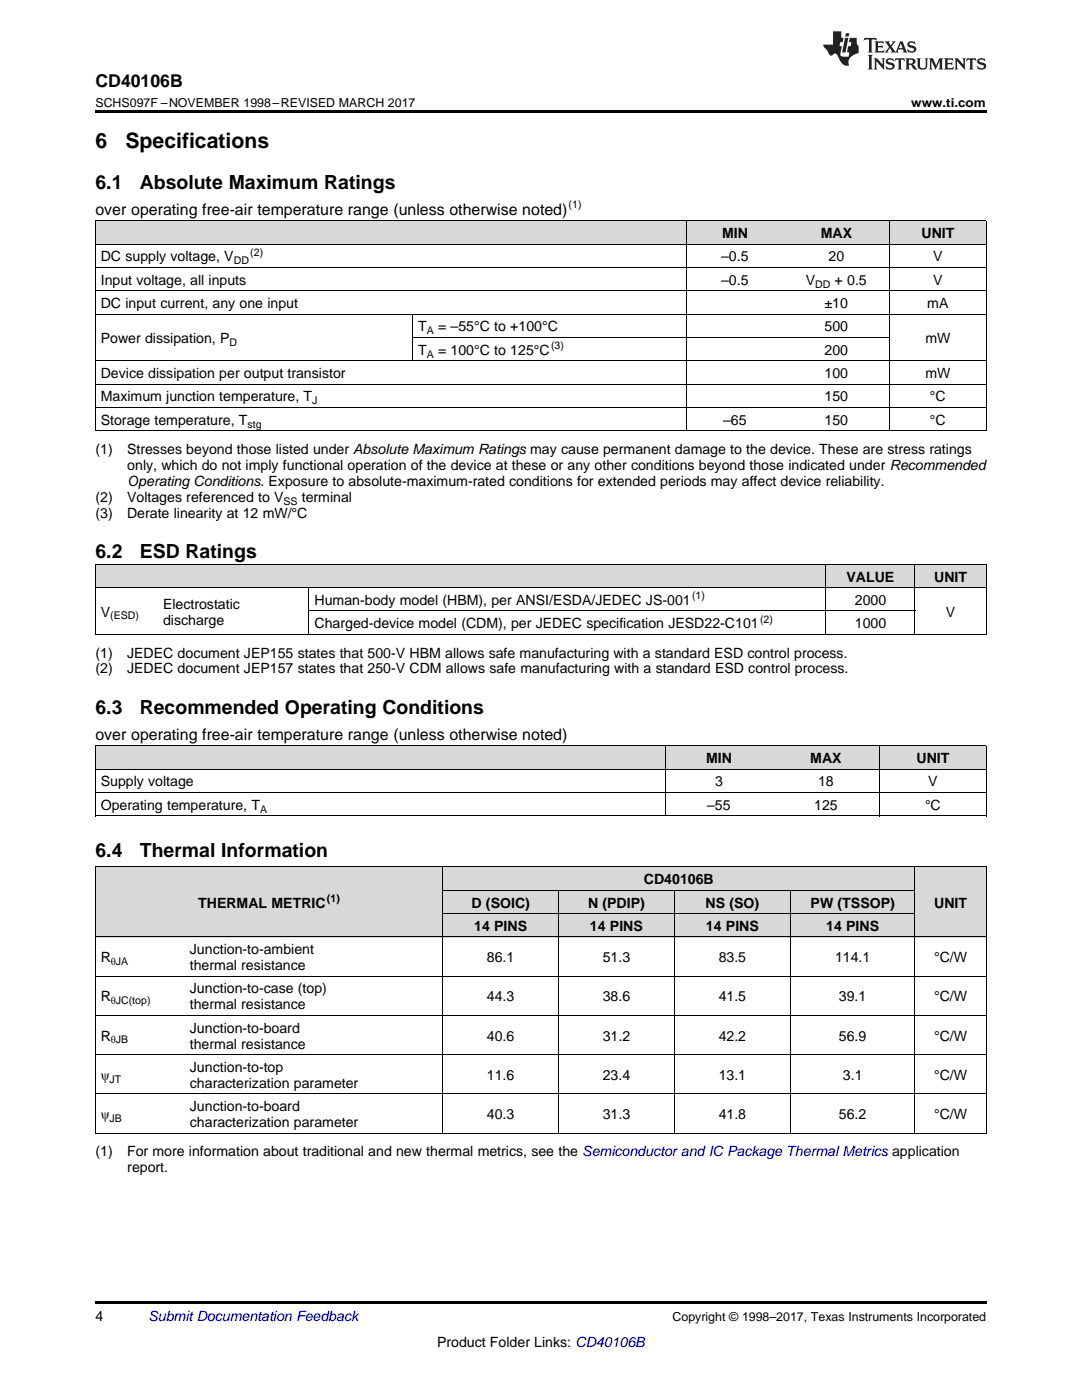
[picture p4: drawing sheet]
<svg xmlns="http://www.w3.org/2000/svg" width="216mm" height="279mm" viewBox="0 0 216 279" stroke-linecap="round" stroke-linejoin="round" font-family="sans-serif">
<defs><g id="words">
<g font-size="4.2">
<text x="19" y="29.6">6</text>
<text x="25" y="29.6">Specifications</text>
</g>
<g font-size="3.9">
<text x="19" y="37.7">6.1</text>
<text x="27.9" y="37.7">Absolute Maximum Ratings</text>
<text x="19" y="111.4">6.2</text>
<text x="27.9" y="111.4">ESD Ratings</text>
<text x="19" y="142.5">6.3</text>
<text x="27.9" y="142.5">Recommended Operating Conditions</text>
<text x="19" y="171">6.4</text>
<text x="27.9" y="171">Thermal Information</text>
</g>
<text font-size="3.5" x="19" y="17.3">CD40106B</text>
<g font-size="3.2">
<text x="19" y="42.9">over operating free-air temperature range (unless otherwise noted)</text>
<text x="19" y="147.6">over operating free-air temperature range (unless otherwise noted)</text>
</g>
<g font-size="2.8">
<text x="144.1" y="47.5">MIN</text>
<text x="163.8" y="47.5">MAX</text>
<text x="183.9" y="47.5">UNIT</text>
<text x="20.1" y="52.2">DC supply voltage, V</text>
<text x="143.9" y="52.2">–0.5</text>
<text x="165.3" y="52.2">20</text>
<text x="186.2" y="52.2">V</text>
<text x="20.1" y="56.8">Input voltage, all inputs</text>
<text x="143.9" y="56.8">–0.5</text>
<text x="160.8" y="56.8">V</text>
<text x="166.5" y="56.8">+ 0.5</text>
<text x="186.2" y="56.8">V</text>
<text x="20.1" y="61.5">DC input current, any one input</text>
<text x="164.5" y="61.5">±10</text>
<text x="185" y="61.5">mA</text>
<text x="20.1" y="68.5">Power dissipation, P</text>
<text x="83.5" y="66.1">T</text>
<text x="83.5" y="70.8">T</text>
<text x="87.4" y="66.1">= –55°C to +100°C</text>
<text x="87.4" y="70.8">= 100°C to 125°C</text>
<text x="164.5" y="66.1">500</text>
<text x="164.5" y="70.8">200</text>
<text x="184.6" y="68.5">mW</text>
<text x="20.1" y="75.5">Device dissipation per output transistor</text>
<text x="164.5" y="75.5">100</text>
<text x="184.6" y="75.5">mW</text>
<text x="20.1" y="80.1">Maximum junction temperature, T</text>
<text x="164.5" y="80.1">150</text>
<text x="185.6" y="80.1">°C</text>
<text x="20.1" y="84.8">Storage temperature, T</text>
<text x="144.3" y="84.8">–65</text>
<text x="164.5" y="84.8">150</text>
<text x="185.6" y="84.8">°C</text>
<text x="19" y="90.6">(1)</text>
<text x="25.4" y="90.6">Stresses beyond those listed under Absolute Maximum Ratings may cause permanent damage to the device. These are stress ratings</text>
<text x="25.4" y="93.8">only, which do not imply functional operation of the device at these or any other conditions beyond those indicated under Recommended</text>
<text x="19" y="100.2">(2)</text>
<text x="25.4" y="100.2">Voltages referenced to V</text>
<text x="25.4" y="97">Operating Conditions. Exposure to absolute-maximum-rated conditions for extended periods may affect device reliability.</text>
<text x="60.2" y="100.2">terminal</text>
<text x="19" y="103.3">(3)</text>
<text x="25.4" y="103.3">Derate linearity at 12 mW/°C</text>
<text x="168.9" y="116.1">VALUE</text>
<text x="186.4" y="116.1">UNIT</text>
<text x="20.1" y="123">V</text>
<text x="32.5" y="121.5">Electrostatic</text>
<text x="32.5" y="124.6">discharge</text>
<text x="62.8" y="120.7">Human-body model (HBM), per ANSI/ESDA/JEDEC JS-001</text>
<text x="62.8" y="125.4">Charged-device model (CDM), per JEDEC specification JESD22-C101</text>
<text x="170.6" y="120.7">2000</text>
<text x="170.6" y="125.4">1000</text>
<text x="188.7" y="123">V</text>
<text x="19" y="131.2">(1)</text>
<text x="25.4" y="131.2">JEDEC document JEP155 states that 500-V HBM allows safe manufacturing with a standard ESD control process.</text>
<text x="19" y="134.4">(2)</text>
<text x="25.4" y="134.4">JEDEC document JEP157 states that 250-V CDM allows safe manufacturing with a standard ESD control process.</text>
<text x="140.9" y="152.3">MIN</text>
<text x="161.7" y="152.3">MAX</text>
<text x="182.9" y="152.3">UNIT</text>
<text x="20.1" y="157">Supply voltage</text>
<text x="20.1" y="161.6">Operating temperature, T</text>
<text x="141.1" y="161.6">–55</text>
<text x="142.7" y="157">3</text>
<text x="162.5" y="161.6">125</text>
<text x="163.2" y="157">18</text>
<text x="184.6" y="161.6">°C</text>
<text x="185.2" y="157">V</text>
<text x="128.5" y="176.5">CD40106B</text>
<text x="39.5" y="181.1">THERMAL METRIC</text>
<text x="94.1" y="181.1">D (SOIC)</text>
<text x="94.6" y="185.8">14 PINS</text>
<text x="117.3" y="181.1">N (PDIP)</text>
<text x="117.7" y="185.8">14 PINS</text>
<text x="140.8" y="181.1">NS (SO)</text>
<text x="140.9" y="185.8">14 PINS</text>
<text x="161.7" y="181.1">PW (TSSOP)</text>
<text x="164.9" y="185.8">14 PINS</text>
<text x="186.4" y="181.1">UNIT</text>
<text x="37.9" y="190.4">Junction-to-ambient</text>
<text x="20.1" y="192">R</text>
<text x="37.9" y="193.6">thermal resistance</text>
<text x="97.2" y="192">86.1</text>
<text x="120.3" y="192">51.3</text>
<text x="143.4" y="192">83.5</text>
<text x="166.6" y="192">114.1</text>
<text x="186.4" y="192">°C/W</text>
<text x="20.1" y="199.8">R</text>
<text x="37.9" y="198.3">Junction-to-case (top)</text>
<text x="37.9" y="201.4">thermal resistance</text>
<text x="97.2" y="199.8">44.3</text>
<text x="120.3" y="199.8">38.6</text>
<text x="143.4" y="199.8">41.5</text>
<text x="167.4" y="199.8">39.1</text>
<text x="186.4" y="199.8">°C/W</text>
<text x="20.1" y="207.7">R</text>
<text x="37.9" y="206.1">Junction-to-board</text>
<text x="37.9" y="209.3">thermal resistance</text>
<text x="97.2" y="207.7">40.6</text>
<text x="120.3" y="207.7">31.2</text>
<text x="143.4" y="207.7">42.2</text>
<text x="167.4" y="207.7">56.9</text>
<text x="186.4" y="207.7">°C/W</text>
<text x="20.1" y="215.5">ψ</text>
<text x="37.9" y="213.9">Junction-to-top</text>
<text x="97.2" y="215.5">11.6</text>
<text x="120.3" y="215.5">23.4</text>
<text x="143.4" y="215.5">13.1</text>
<text x="168.2" y="215.5">3.1</text>
<text x="186.4" y="215.5">°C/W</text>
<text x="37.9" y="217.1">characterization parameter</text>
<text x="37.9" y="221.8">Junction-to-board</text>
<text x="20.1" y="223.3">ψ</text>
<text x="37.9" y="224.9">characterization parameter</text>
<text x="97.2" y="223.3">40.3</text>
<text x="120.3" y="223.3">31.3</text>
<text x="143.4" y="223.3">41.8</text>
<text x="167.4" y="223.3">56.2</text>
<text x="186.4" y="223.3">°C/W</text>
<text x="19" y="230.8">(1)</text>
<text x="25.4" y="230.8">For more information about traditional and new thermal metrics, see the Semiconductor and IC Package Thermal Metrics application</text>
<text x="25.4" y="234">report.</text>
<text x="19" y="263.6">4</text>
<text x="87.2" y="268.9">Product Folder Links: CD40106B</text>
</g>
<text font-size="2.8" fill="#0000c8" x="29.6" y="263.6">Submit Documentation Feedback</text>
<g font-size="2.5">
<text x="19" y="21.4">SCHS097F –NOVEMBER 1998–REVISED MARCH 2017</text>
<text x="181.8" y="21.4">www.ti.com</text>
<text x="134.2" y="263.6">Copyright © 1998–2017, Texas Instruments Incorporated</text>
</g>
<g font-size="2.1">
<text x="113.5" y="41.6">(1)</text>
<text x="46.6" y="52.7">DD</text>
<text x="49.9" y="51">(2)</text>
<text x="162.7" y="57.4">DD</text>
<text x="45.8" y="69">D</text>
<text x="85.2" y="66.7">A</text>
<text x="85.2" y="71.4">A</text>
<text x="110" y="69.7">(3)</text>
<text x="62.3" y="80.7">J</text>
<text x="49.4" y="85.3">stg</text>
<text x="56.6" y="100.7">SS</text>
<text x="138.1" y="119.6">(1)</text>
<text x="22" y="123.6">(ESD)</text>
<text x="151.7" y="124.2">(2)</text>
<text x="51.9" y="162.2">A</text>
<text x="65.2" y="180">(1)</text>
<text x="22.1" y="192.6">θJA</text>
<text x="22.1" y="200.4">θJC(top)</text>
<text x="22.1" y="208.2">θJB</text>
<text x="21.9" y="216.1">JT</text>
<text x="21.9" y="223.9">JB</text>
</g>
</g></defs>
<g fill="#d8d8d8">
<path d="M19 173.1h17.8v13.9h-17.8z"/>
<path d="M36.8 173.1h51.6v13.9h-51.6z"/>
<path d="M182.6 173.1h14.2v13.9h-14.2z"/>
<path d="M88.4 182.4h23.1v4.6h-23.1z"/>
<path d="M111.5 182.4h23.1v4.6h-23.1z"/>
<path d="M134.6 182.4h23.1v4.6h-23.1z"/>
<path d="M157.7 182.4h24.9v4.6h-24.9z"/>
<path d="M88.4 177.7h23.1v4.7h-23.1z"/>
<path d="M111.5 177.7h23.1v4.7h-23.1z"/>
<path d="M134.6 177.7h23.1v4.7h-23.1z"/>
<path d="M157.7 177.7h24.9v4.7h-24.9z"/>
<path d="M88.4 173.1h23.1v4.6h-23.1z"/>
<path d="M111.5 173.1h23.1v4.6h-23.1z"/>
<path d="M134.6 173.1h23.1v4.6h-23.1z"/>
<path d="M157.7 173.1h24.9v4.6h-24.9z"/>
<path d="M19 148.9h113.8v4.7h-113.8z"/>
<path d="M132.8 148.9h21.4v4.7h-21.4z"/>
<path d="M154.2 148.9h21.3v4.7h-21.3z"/>
<path d="M175.5 148.9h21.3v4.7h-21.3z"/>
<path d="M19 112.7h12.5v4.6h-12.5z"/>
<path d="M31.5 112.7h30.2v4.6h-30.2z"/>
<path d="M61.7 112.7h103.1v4.6h-103.1z"/>
<path d="M164.8 112.7h17.8v4.6h-17.8z"/>
<path d="M182.6 112.7h14.2v4.6h-14.2z"/>
<path d="M19 44.1h63.4v4.7h-63.4z"/>
<path d="M82.4 44.1h54.6v4.7h-54.6z"/>
<path d="M137 44.1h19.4v4.7h-19.4z"/>
<path d="M156.4 44.1h21.1v4.7h-21.1z"/>
<path d="M177.5 44.1h19.3v4.7h-19.3z"/>
</g>
<g fill="#000">
<path d="M19 22h177.8v.5h-177.8zM19 126.6h.2zM61.6 126.6h.1zM164.7 126.6h.1zM182.5 126.6h.1zM196.7 126.6h.1zM19 162.8l.2 .1zM175.4 162.8l.1 .1zM196.7 162.8l.1 .1zM19 226.2h.2zM88.3 226.2h.1zM111.4 226.2h.1z"/>
<path d="M134.5 226.2h.1zM157.6 226.2h.1zM182.5 226.2h.1zM196.7 226.2h.1zM19 259.7h177.8v.5h-177.8z"/>
</g>
<g fill="none" stroke="#000" stroke-width=".2">
<path d="M19 58h177.8M19 53.4h177.8M19 48.7h177.8M19 44.1h177.8M19.1 44.1v41.9M136.9 44.1v41.9M177.4 44.1v41.9M196.8 44.1v41.9M19 76.7h177.8M19 72h177.8M19 62.7h177.8M82.4 62.8v9.3"/>
<path d="M82.4 67.4h95M19 86h177.8M19 81.3h177.8M19 112.6h177.8v14M19 117.3h177.8M19.1 112.6v14M61.6 117.3v9.3M164.8 112.6v14M182.5 112.6v14M19 126.6h177.8M61.7 121.9h120.9M19 148.9h177.8v14"/>
<path d="M19 158.2h177.8M19 153.5h177.8M19.1 148.9v14M132.8 148.9v14M175.5 148.9v14M19 173h177.8M19 162.8h177.8M19.1 173v53.2M88.3 173v53.2M88.4 177.7h94.2M111.4 177.7v48.5M134.6 177.7v48.5"/>
<path d="M157.7 177.7v48.5M182.5 173v53.2M196.8 173v53.2M19 194.8h177.8M19 187h177.8M88.4 182.3h94.2M19 218.3h177.8M19 210.5h177.8M19 202.7h177.8M19 226.1h177.8"/>
</g>
<g fill="#231f20">
<path d="M172.5 7.6l-.1 .5 .4-.2h.6v.1v2.1l-.2 .4h.9l-.2-.4v-2.1l.1-.1h.5l.5 .2-.2-.5zM174.5 8.3l.2 .3v1.5l-.2 .4h1.8l.2-.6a1.04 1.04 0 0 1-1.3 .2v-.7h.6l.3 .2v-.6l-.3 .2h-.6v-.6l.8-.1 .4 .3-.2-.5zM176.5 8.3l.9 1.1-.9 1.1h.8l-.2-.2 .4-.7 .5 .7-.2 .2h1.5l-.2-.2 .2-.4h.9l.1 .4-.2 .2h1l-.3-.3-.7-1.9h-.5l-.9 2-.8-1 .9-1h-.8l.1 .3-.4 .5-.3-.6 .1-.2zM179.7 8.6l.4 1h-.7zM181.3 8.4a.63 .63 0 0 0-.2 .7 .63 .63 0 0 0 .6 .4l.6 .2 .1 .2a.75 .75 0 0 1-.7 .4 .75 .75 0 0 1-.6-.5l.1 .7 .1-.1a1.11 1.11 0 0 0 1.5-.6 1.13 1.13 0 0 0-1.2-.8l-.1-.4a1.04 1.04 0 0 1 1.2 .2l-.2-.5-.2 .1-.4-.2zM173.2 10.9l.2 .4v2.2l-.2 .4h1l-.3-.4v-2.2l.3-.4zM174.3 11.6l.3 .4v1.5l-.3 .4h.8l-.2-.4v-1.3l1.5 1.7v-1.9l.2-.4h-.7l.2 .4v.9l-1.1-1.3zM177 11.8a.62 .62 0 0 0-.2 .7 .62 .62 0 0 0 .6 .4l.6 .1 .1 .3a.76 .76 0 0 1-.7 .3 .76 .76 0 0 1-.7-.4l.2 .7 .1-.1a1.11 1.11 0 0 0 1.5-.6 1.13 1.13 0 0 0-1.2-.8l-.1-.4a1.04 1.04 0 0 1 1.2 .2l-.2-.6-.2 .1-.5-.1zM178.7 11.6l-.2 .6a.61 .61 0 0 1 .8-.3v1.6l-.2 .4h.9l-.2-.4v-1.6a.63 .63 0 0 1 .7 .3l-.1-.6zM180.6 11.6l.3 .4v1.5l-.3 .4h1l-.2-.2-.1-.8 .6 .2a.76 .76 0 0 0 1.2 .7l-1-1a.58 .58 0 0 0 .6-.5 .58 .58 0 0 0-.5-.6zM181.4 11.9h.1a.45 .45 0 0 1 .5 .1 .45 .45 0 0 1 .1 .5l-.8 .2zM182.9 11.6l.2 .2a2.17 2.17 0 0 0 .3 1.9 .99 .99 0 0 0 1.6-.6v-1.1l.2-.4h-.7l.2 .2a1.92 1.92 0 0 1-.2 1.8 .6 .6 0 0 1-.9-.5v-1.1l.2-.4zM185.4 11.6l.2 .4v1.5l-.2 .4h.7l-.2-.4v-1.4l.8 1.8 .8-1.8v1.4l-.2 .4h.9l-.2-.4v-1.5l.2-.4h-.8l-.6 1.5-.6-1.5zM188.4 11.6l.2 .4v1.5l-.2 .4h1.8l.1-.6a1.04 1.04 0 0 1-1.2 .1v-.6h.5l.4 .2v-.6l-.4 .2h-.5v-.7h.8l.3 .3-.1-.6zM190.5 11.6l.2 .4v1.5l-.2 .4h.7l-.2-.4v-1.3l1.5 1.7v-1.9l.2-.4h-.7l.2 .4v.9l-1.1-1.3zM192.9 11.6l-.1 .6a.61 .61 0 0 1 .7-.3l.1 1.6-.3 .4h1l-.3-.4 .1-1.6a.63 .63 0 0 1 .7 .3l-.1-.6zM195.2 11.8a.62 .62 0 0 0-.2 .7 .62 .62 0 0 0 .6 .4l.6 .1 .1 .3a.76 .76 0 0 1-.7 .3 .76 .76 0 0 1-.6-.4l.1 .7 .1-.1a1.11 1.11 0 0 0 1.6-.6 1.13 1.13 0 0 0-1.3-.8l-.1-.4a1.04 1.04 0 0 1 1.2 .2l-.1-.6-.2 .1-.5-.1z"/>
<path d="M166.2 6.3v2.6h-1.9v.4l.8 .9a.91 .91 0 0 0 1 .8 .56 .56 0 0 1 .5-.3 .56 .56 0 0 1 .5 .3l.4 .8a1.53 1.53 0 0 0 1.9 1.2 1.54 1.54 0 0 1 1-2.1l.9-.3v-1.4a1.52 1.52 0 0 1-.4-1.6h-1.3l-.2 .8h.5l-.2 .8h-.5l-.1 1v.2l.4 .1-.2 .8a1.93 1.93 0 0 1-1.6-.3l.3-1.8h-.5l.2-.8h.4l.2-.8h-.4v-1.3zM168.6 7.6l-.6 2.9h.7l.6-2.9zM168.8 6.6l-.1 .7h.6l.2-.7z"/>
</g>
<use href="#words"/>
</svg>
